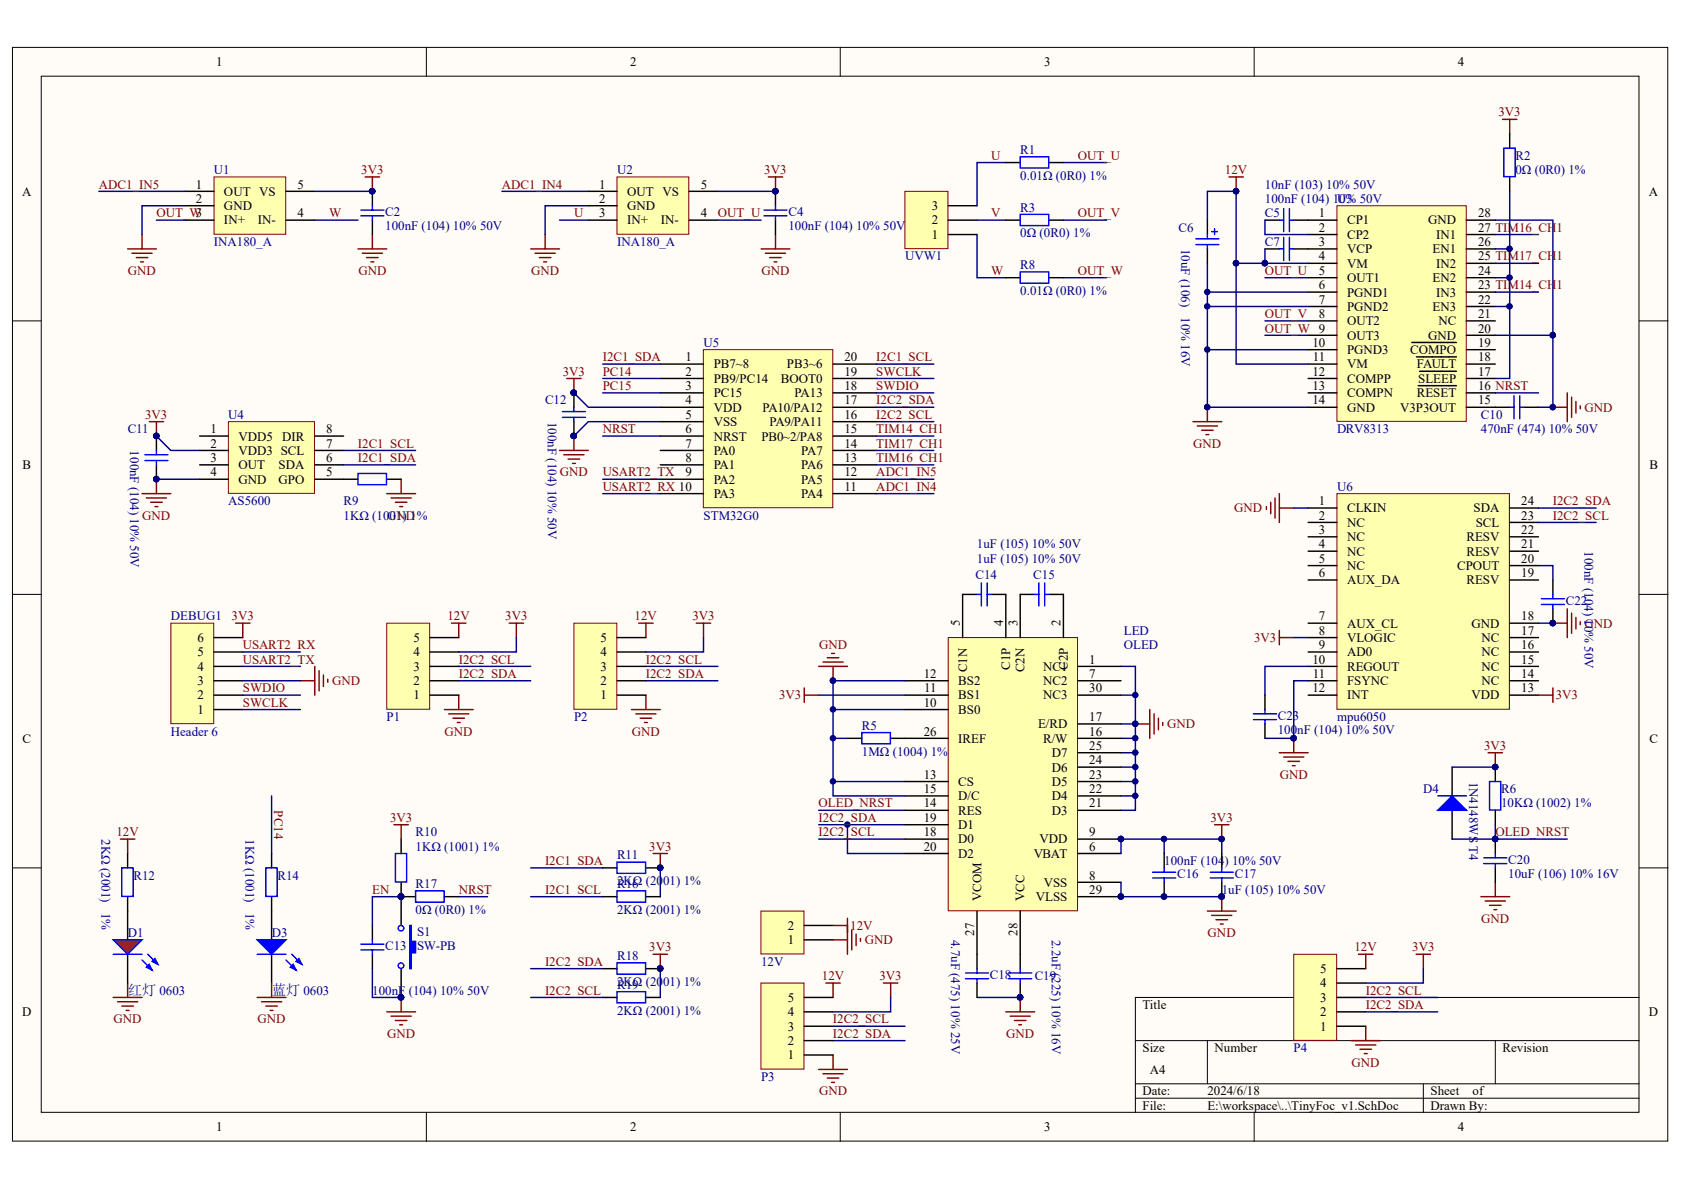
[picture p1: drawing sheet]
<svg xmlns="http://www.w3.org/2000/svg" width="297mm" height="210mm" viewBox="0 0 297 210" stroke-linecap="round" stroke-linejoin="round" font-family="sans-serif">
<defs><g id="words">
<g font-size="2.5" fill="#000080">
<text x="22.5" y="175.4">红灯 0603</text>
<text x="47.9" y="175.4">蓝灯 0603</text>
</g>
<g font-size="2.3">
<text x="38.1" y="11.7">1</text>
<text x="111.1" y="11.7">2</text>
<text x="184.2" y="11.7">3</text>
<text x="257.1" y="11.7">4</text>
<text x="3.9" y="34.5">A</text>
<text x="34.6" y="33.3">1</text>
<text x="34.6" y="35.8">2</text>
<text x="39.5" y="34.5">OUT VS</text>
<text x="52.5" y="33.3">5</text>
<text x="105.7" y="33.3">1</text>
<text x="105.7" y="35.8">2</text>
<text x="110.6" y="34.5">OUT VS</text>
<text x="123.6" y="33.3">5</text>
<text x="290.9" y="34.5">A</text>
<text x="39.5" y="37.1">GND</text>
<text x="39.5" y="39.6">IN+</text>
<text x="45.5" y="39.6">IN-</text>
<text x="52.5" y="38.3">4</text>
<text x="105.7" y="38.3">3</text>
<text x="110.6" y="37.1">GND</text>
<text x="110.6" y="39.6">IN+</text>
<text x="116.6" y="39.6">IN-</text>
<text x="123.6" y="38.3">4</text>
<text x="164.3" y="39.6">2</text>
<text x="164.3" y="37.1">3</text>
<text x="232.6" y="38.3">1</text>
<text x="232.6" y="40.9">2</text>
<text x="237.6" y="39.6">CP1</text>
<text x="251.9" y="39.6">GND</text>
<text x="260.7" y="40.9">27 TIM16_CH1</text>
<text x="260.7" y="38.3">28</text>
<text x="164.3" y="42.1">1</text>
<text x="232.6" y="43.4">3</text>
<text x="232.6" y="45.9">4</text>
<text x="237.6" y="42.1">CP2</text>
<text x="237.6" y="44.7">VCP</text>
<text x="237.6" y="47.2">VM</text>
<text x="252.7" y="44.7">EN1</text>
<text x="253.3" y="47.2">IN2</text>
<text x="253.3" y="42.1">IN1</text>
<text x="260.7" y="45.9">25 TIM17_CH1</text>
<text x="260.7" y="43.4">26</text>
<text x="232.6" y="48.5">5</text>
<text x="232.6" y="51">6</text>
<text x="232.6" y="53.6">7</text>
<text x="237.6" y="49.7">OUT1</text>
<text x="237.6" y="52.3">PGND1</text>
<text x="252.7" y="49.7">EN2</text>
<text x="253.3" y="52.3">IN3</text>
<text x="260.7" y="53.6">22</text>
<text x="260.7" y="51">23 TIM14_CH1</text>
<text x="260.7" y="48.5">24</text>
<text x="232.6" y="56.1">8</text>
<text x="237.6" y="54.8">PGND2</text>
<text x="237.6" y="57.4">OUT2</text>
<text x="237.6" y="59.9">OUT3</text>
<text x="251.9" y="59.9">GND</text>
<text x="252.7" y="54.8">EN3</text>
<text x="253.7" y="57.4">NC</text>
<text x="260.7" y="58.7">20</text>
<text x="260.7" y="56.1">21</text>
<text x="120.9" y="63.7">1</text>
<text x="125.9" y="65">PB7~8</text>
<text x="138.8" y="65">PB3~6</text>
<text x="149" y="63.7">20</text>
<text x="231.5" y="61.2">10</text>
<text x="231.6" y="63.7">11</text>
<text x="237.6" y="62.5">PGND3</text>
<text x="237.6" y="65">VM</text>
<text x="248.7" y="62.5">COMPO</text>
<text x="249.9" y="65">FAULT</text>
<text x="260.7" y="63.7">18</text>
<text x="260.7" y="61.2">19</text>
<text x="120.9" y="66.3">2</text>
<text x="120.9" y="68.8">3</text>
<text x="120.9" y="71.3">4</text>
<text x="125.9" y="67.5">PB9/PC14</text>
<text x="125.9" y="70.1">PC15</text>
<text x="137.8" y="67.5">BOOT0</text>
<text x="140.2" y="70.1">PA13</text>
<text x="149" y="71.3">17</text>
<text x="149" y="68.8">18</text>
<text x="149" y="66.3">19</text>
<text x="231.5" y="66.3">12</text>
<text x="231.5" y="68.8">13</text>
<text x="231.5" y="71.3">14</text>
<text x="237.6" y="67.5">COMPP</text>
<text x="237.6" y="70.1">COMPN</text>
<text x="249.9" y="70.1">RESET</text>
<text x="250.2" y="67.5">SLEEP</text>
<text x="260.7" y="71.3">15</text>
<text x="260.7" y="68.8">16 NRST</text>
<text x="260.7" y="66.3">17</text>
<text x="37.1" y="76.4">1</text>
<text x="42" y="77.7">VDD5</text>
<text x="49.8" y="77.7">DIR</text>
<text x="57.6" y="76.4">8</text>
<text x="120.9" y="73.9">5</text>
<text x="120.9" y="76.4">6</text>
<text x="125.9" y="72.6">VDD</text>
<text x="125.9" y="75.1">VSS</text>
<text x="125.9" y="77.7">NRST</text>
<text x="134.3" y="77.7">PB0~2/PA8</text>
<text x="134.5" y="72.6">PA10/PA12</text>
<text x="135.7" y="75.1">PA9/PA11</text>
<text x="149" y="76.4">15</text>
<text x="149" y="73.9">16</text>
<text x="237.6" y="72.6">GND</text>
<text x="246.9" y="72.6">V3P3OUT</text>
<text x="4" y="82.8">B</text>
<text x="37.1" y="79">2</text>
<text x="37.1" y="81.5">3</text>
<text x="42" y="80.2">VDD3 SCL</text>
<text x="42" y="82.8">OUT</text>
<text x="49.1" y="82.8">SDA</text>
<text x="57.6" y="81.5">6</text>
<text x="57.6" y="79">7</text>
<text x="120.9" y="79">7</text>
<text x="120.9" y="81.5">8</text>
<text x="125.9" y="80.2">PA0</text>
<text x="125.9" y="82.8">PA1</text>
<text x="141.3" y="82.8">PA6</text>
<text x="141.3" y="80.2">PA7</text>
<text x="149" y="81.5">13</text>
<text x="149" y="79">14</text>
<text x="290.9" y="82.8">B</text>
<text x="37.1" y="84">4</text>
<text x="42" y="85.3">GND</text>
<text x="49.1" y="85.3">GPO</text>
<text x="57.6" y="84">5</text>
<text x="120.9" y="84">9</text>
<text x="125.9" y="85.3">PA2</text>
<text x="125.9" y="87.8">PA3</text>
<text x="141.3" y="87.8">PA4</text>
<text x="141.3" y="85.3">PA5</text>
<text x="149" y="86.6">11</text>
<text x="149" y="84">12</text>
<text x="232.6" y="89.1">1</text>
<text x="268.3" y="89.1">24</text>
<text x="232.6" y="91.6">2</text>
<text x="232.6" y="94.2">3</text>
<text x="237.6" y="90.4">CLKIN</text>
<text x="237.6" y="92.9">NC</text>
<text x="237.6" y="95.5">NC</text>
<text x="258.7" y="95.5">RESV</text>
<text x="259.9" y="90.4">SDA</text>
<text x="260.3" y="92.9">SCL</text>
<text x="268.3" y="94.2">22</text>
<text x="268.3" y="91.6">23</text>
<text x="232.6" y="96.7">4</text>
<text x="232.6" y="99.3">5</text>
<text x="232.6" y="101.8">6</text>
<text x="237.6" y="98">NC</text>
<text x="237.6" y="100.5">NC</text>
<text x="257" y="100.5">CPOUT</text>
<text x="258.7" y="98">RESV</text>
<text x="268.3" y="101.8">19</text>
<text x="268.3" y="99.3">20</text>
<text x="268.3" y="96.7">21</text>
<text x="237.6" y="103.1">AUX_DA</text>
<text x="258.7" y="103.1">RESV</text>
<text x="34.8" y="113.2">6</text>
<text x="72.9" y="113.2">5</text>
<text x="105.9" y="113.2">5</text>
<text x="169.3" y="110.5" transform="rotate(-90 169.3 110.5)">5</text>
<text x="176.9" y="110.5" transform="rotate(-90 176.9 110.5)">4</text>
<text x="179.5" y="110.5" transform="rotate(-90 179.5 110.5)">3</text>
<text x="187.1" y="110.5" transform="rotate(-90 187.1 110.5)">2</text>
<text x="232.6" y="109.4">7</text>
<text x="232.6" y="112">8</text>
<text x="237.6" y="110.7">AUX_CL</text>
<text x="237.6" y="113.2">VLOGIC</text>
<text x="259.5" y="110.7">GND</text>
<text x="261.3" y="113.2">NC</text>
<text x="268.3" y="109.4">18</text>
<text x="268.3" y="112">17</text>
<text x="34.8" y="118.3">4</text>
<text x="34.8" y="115.8">5</text>
<text x="72.9" y="118.3">3</text>
<text x="72.9" y="115.8">4</text>
<text x="105.9" y="118.3">3</text>
<text x="105.9" y="115.8">4</text>
<text x="162.9" y="119.6">12</text>
<text x="170.6" y="118.6" transform="rotate(-90 170.6 118.6)">C1N</text>
<text x="178.2" y="118.2" transform="rotate(-90 178.2 118.2)">C1P</text>
<text x="180.7" y="118.6" transform="rotate(-90 180.7 118.6)">C2N</text>
<text x="184" y="118.3">NC1</text>
<text x="188.3" y="118.2" transform="rotate(-90 188.3 118.2)">C2P</text>
<text x="192.1" y="119.6">7</text>
<text x="192.1" y="117">1</text>
<text x="231.5" y="117">10</text>
<text x="231.6" y="119.6">11</text>
<text x="232.6" y="114.5">9</text>
<text x="237.6" y="115.8">AD0</text>
<text x="237.6" y="118.3">REGOUT</text>
<text x="261.3" y="118.3">NC</text>
<text x="261.3" y="115.8">NC</text>
<text x="268.3" y="119.6">14</text>
<text x="268.3" y="117">15</text>
<text x="268.3" y="114.5">16</text>
<text x="34.8" y="125.9">1</text>
<text x="34.8" y="123.4">2</text>
<text x="34.8" y="120.8">3</text>
<text x="72.9" y="123.4">1</text>
<text x="72.9" y="120.8">2</text>
<text x="105.9" y="123.4">1</text>
<text x="105.9" y="120.8">2</text>
<text x="162.9" y="124.6">10</text>
<text x="163" y="122.1">11</text>
<text x="169" y="120.8">BS2</text>
<text x="169" y="123.4">BS1</text>
<text x="169" y="125.9">BS0</text>
<text x="184" y="123.4">NC3</text>
<text x="184" y="120.8">NC2</text>
<text x="192.1" y="122.1">30</text>
<text x="231.5" y="122.1">12</text>
<text x="237.6" y="120.8">FSYNC</text>
<text x="237.6" y="123.4">INT</text>
<text x="259.5" y="123.4">VDD</text>
<text x="261.3" y="120.8">NC</text>
<text x="268.3" y="122.1">13</text>
<text x="4" y="131">C</text>
<text x="162.9" y="129.8">26</text>
<text x="169" y="131">IREF</text>
<text x="183.1" y="128.4">E/RD</text>
<text x="184" y="131">R/W</text>
<text x="192.1" y="129.8">16</text>
<text x="192.1" y="127.2">17</text>
<text x="290.9" y="131">C</text>
<text x="162.9" y="137.4">13</text>
<text x="185.5" y="136.1">D6</text>
<text x="185.5" y="133.6">D7</text>
<text x="192.1" y="137.4">23</text>
<text x="192.1" y="134.8">24</text>
<text x="192.1" y="132.3">25</text>
<text x="162.9" y="139.9">15</text>
<text x="162.9" y="142.4">14</text>
<text x="169" y="138.6">CS</text>
<text x="169" y="141.2">D/C</text>
<text x="169" y="143.7">RES</text>
<text x="185.5" y="143.7">D3</text>
<text x="185.5" y="141.2">D4</text>
<text x="185.5" y="138.6">D5</text>
<text x="192.1" y="142.4">21</text>
<text x="192.1" y="139.9">22</text>
<text x="162.9" y="145">19</text>
<text x="162.9" y="147.5">18</text>
<text x="169" y="146.2">D1</text>
<text x="169" y="148.8">D0</text>
<text x="183.4" y="148.8">VDD</text>
<text x="192.1" y="147.5">9</text>
<text x="162.9" y="150">20</text>
<text x="169" y="151.3">D2</text>
<text x="182.3" y="151.3">VBAT</text>
<text x="192.1" y="155.2">8</text>
<text x="192.1" y="150">6</text>
<text x="173.1" y="158.9" transform="rotate(-90 173.1 158.9)">VCOM</text>
<text x="180.7" y="158.9" transform="rotate(-90 180.7 158.9)">VCC</text>
<text x="182.7" y="159">VLSS</text>
<text x="184.1" y="156.4">VSS</text>
<text x="192.1" y="157.7">29</text>
<text x="138.9" y="166.6">1</text>
<text x="138.9" y="164">2</text>
<text x="171.9" y="165" transform="rotate(-90 171.9 165)">27</text>
<text x="179.5" y="165" transform="rotate(-90 179.5 165)">28</text>
<text x="232.9" y="171.6">5</text>
<text x="3.9" y="179.2">D</text>
<text x="138.9" y="179.2">4</text>
<text x="138.9" y="176.7">5</text>
<text x="201.5" y="178">Title</text>
<text x="232.9" y="179.2">2</text>
<text x="232.9" y="176.7">3</text>
<text x="232.9" y="174.2">4</text>
<text x="290.9" y="179.2">D</text>
<text x="138.9" y="184.3">2</text>
<text x="138.9" y="181.8">3</text>
<text x="201.5" y="185.6">Size</text>
<text x="214.2" y="185.6">Number</text>
<text x="232.9" y="181.8">1</text>
<text x="265" y="185.6">Revision</text>
<text x="138.9" y="186.9">1</text>
<text x="202.8" y="189.4">A4</text>
<text x="201.5" y="193.2">Date:</text>
<text x="201.5" y="195.8">File:</text>
<text x="213" y="193.2">2024/6/18</text>
<text x="213" y="195.8">E:\workspace\..\TinyFoc_v1.SchDoc</text>
<text x="252.3" y="193.2">Sheet</text>
<text x="252.3" y="195.8">Drawn By:</text>
<text x="259.7" y="193.2">of</text>
<text x="38.1" y="199.6">1</text>
<text x="111.1" y="199.6">2</text>
<text x="184.2" y="199.6">3</text>
<text x="257.1" y="199.6">4</text>
</g>
<g font-size="2.3" fill="#800000">
<text x="264.3" y="20.5">3V3</text>
<text x="174.9" y="28.2">U</text>
<text x="190.1" y="28.2">OUT_U</text>
<text x="17.5" y="33.3">ADC1_IN5</text>
<text x="63.7" y="30.7">3V3</text>
<text x="88.5" y="33.3">ADC1_IN4</text>
<text x="134.8" y="30.7">3V3</text>
<text x="216.1" y="30.7">12V</text>
<text x="27.6" y="38.3">OUT_W3</text>
<text x="58.1" y="38.3">W</text>
<text x="101.2" y="38.3">U</text>
<text x="126.6" y="38.3">OUT_U</text>
<text x="174.9" y="38.3">V</text>
<text x="190.1" y="38.3">OUT_V</text>
<text x="22.6" y="48.5">GND</text>
<text x="63.2" y="48.5">GND</text>
<text x="93.7" y="48.5">GND</text>
<text x="134.3" y="48.5">GND</text>
<text x="174.9" y="48.5">W</text>
<text x="190.1" y="48.5">OUT_W</text>
<text x="223.1" y="48.5">OUT_U</text>
<text x="223.1" y="56.1">OUT_V</text>
<text x="223.1" y="58.7">OUT_W 9</text>
<text x="106.3" y="63.7">I2C1_SDA</text>
<text x="154.6" y="63.7">I2C1_SCL</text>
<text x="99.3" y="66.3">3V3</text>
<text x="106.3" y="66.3">PC14</text>
<text x="106.3" y="68.8">PC15</text>
<text x="154.6" y="66.3">SWCLK</text>
<text x="154.6" y="68.8">SWDIO</text>
<text x="154.6" y="71.3">I2C2_SDA</text>
<text x="25.6" y="73.9">3V3</text>
<text x="106.3" y="76.4">NRST</text>
<text x="154.6" y="73.9">I2C2_SCL</text>
<text x="154.6" y="76.4">TIM14_CH1</text>
<text x="279.5" y="72.6">GND</text>
<text x="63.1" y="81.5">I2C1_SDA</text>
<text x="63.1" y="79">I2C1_SCL</text>
<text x="154.6" y="79">TIM17_CH1</text>
<text x="154.6" y="81.5">TIM16_CH1</text>
<text x="210.5" y="79">GND</text>
<text x="98.8" y="84">GND</text>
<text x="106.3" y="86.6">USART2_RX 10</text>
<text x="106.3" y="84">USART2_TX</text>
<text x="154.6" y="86.6">ADC1_IN4</text>
<text x="154.6" y="84">ADC1_IN5</text>
<text x="273.9" y="89.1">I2C2_SDA</text>
<text x="25.1" y="91.6">GND</text>
<text x="68.3" y="91.6">GND</text>
<text x="217.7" y="90.4">GND</text>
<text x="273.9" y="91.6">I2C2_SCL</text>
<text x="40.9" y="109.4">3V3</text>
<text x="78.9" y="109.4">12V</text>
<text x="89.1" y="109.4">3V3</text>
<text x="111.9" y="109.4">12V</text>
<text x="122.1" y="109.4">3V3</text>
<text x="221.2" y="113.2">3V3</text>
<text x="279.5" y="110.7">GND</text>
<text x="42.8" y="114.5">USART2_RX</text>
<text x="42.8" y="117">USART2_TX</text>
<text x="80.9" y="119.6">I2C2_SDA</text>
<text x="80.9" y="117">I2C2_SCL</text>
<text x="113.9" y="119.6">I2C2_SDA</text>
<text x="113.9" y="117">I2C2_SCL</text>
<text x="144.5" y="114.5">GND</text>
<text x="42.8" y="124.6">SWCLK</text>
<text x="42.8" y="122.1">SWDIO</text>
<text x="58.6" y="120.8">GND</text>
<text x="137.4" y="123.4">3V3</text>
<text x="274.4" y="123.4">3V3</text>
<text x="78.4" y="129.8">GND</text>
<text x="111.4" y="129.8">GND</text>
<text x="205.9" y="128.4">GND</text>
<text x="225.7" y="137.4">GND</text>
<text x="261.8" y="132.3">3V3</text>
<text x="48.4" y="142.9" transform="rotate(90 48.4 142.9)">PC14</text>
<text x="144.4" y="142.4">OLED_NRST</text>
<text x="20.5" y="147.5">12V</text>
<text x="68.8" y="145">3V3</text>
<text x="144.4" y="145">I2C2_SDA</text>
<text x="144.4" y="147.5">I2C2_SCL</text>
<text x="213.5" y="145">3V3</text>
<text x="263.8" y="147.5">OLED_NRST</text>
<text x="96.1" y="152.6">I2C1_SDA</text>
<text x="114.5" y="150">3V3</text>
<text x="65.7" y="157.7">EN</text>
<text x="80.9" y="157.7">NRST</text>
<text x="96.1" y="157.7">I2C1_SCL</text>
<text x="114.5" y="167.8">3V3</text>
<text x="150" y="164">12V</text>
<text x="152.5" y="166.6">GND</text>
<text x="213" y="165.3">GND</text>
<text x="238.9" y="167.8">12V</text>
<text x="249.1" y="167.8">3V3</text>
<text x="261.3" y="162.8">GND</text>
<text x="96.1" y="170.4">I2C2_SDA</text>
<text x="145" y="172.9">12V</text>
<text x="155.1" y="172.9">3V3</text>
<text x="96.1" y="175.4">I2C2_SCL</text>
<text x="240.9" y="178">I2C2_SDA</text>
<text x="240.9" y="175.4">I2C2_SCL</text>
<text x="20" y="180.5">GND</text>
<text x="45.4" y="180.5">GND</text>
<text x="68.3" y="183.1">GND</text>
<text x="146.9" y="183.1">I2C2_SDA</text>
<text x="146.9" y="180.5">I2C2_SCL</text>
<text x="177.5" y="183.1">GND</text>
<text x="238.4" y="188.1">GND</text>
<text x="144.5" y="193.2">GND</text>
</g>
<g font-size="2.3" fill="#000080">
<text x="180" y="27.2">R1</text>
<text x="267.3" y="28.2">R2</text>
<text x="37.7" y="30.7">U1</text>
<text x="108.9" y="30.7">U2</text>
<text x="180" y="31.7">0.01Ω (0R0) ¡À1%</text>
<text x="223.1" y="35.8">100nF (104) 10% 50V</text>
<text x="223.1" y="33.3">10nF (103) 10% 50V</text>
<text x="235.8" y="35.8">U3</text>
<text x="267.3" y="30.7">0Ω (0R0) ¡À1%</text>
<text x="67.9" y="38.1">C2</text>
<text x="67.9" y="40.6">100nF (104) 10% 50V</text>
<text x="139.1" y="38.1">C4</text>
<text x="139.1" y="40.6">100nF (104) 10% 50V</text>
<text x="180" y="37.3">R3</text>
<text x="180" y="41.9">0Ω (0R0) ¡À1%</text>
<text x="207.9" y="40.9">C6</text>
<text x="223.1" y="38.3">C5</text>
<text x="37.7" y="43.4">INA180_A</text>
<text x="108.9" y="43.4">INA180_A</text>
<text x="159.6" y="45.9">UVW1</text>
<text x="180" y="47.5">R8</text>
<text x="208.4" y="43.9" transform="rotate(90 208.4 43.9)">10uF (106)</text>
<text x="223.1" y="43.4">C7</text>
<text x="180" y="52.1">0.01Ω (0R0) ¡À1%</text>
<text x="208.4" y="56" transform="rotate(90 208.4 56)">10% 16V</text>
<text x="124.1" y="61.2">U5</text>
<text x="96.1" y="71.3">C12</text>
<text x="22.5" y="76.4">C11</text>
<text x="40.3" y="73.9">U4</text>
<text x="96.6" y="74.4" transform="rotate(90 96.6 74.4)">100nF (104) 10% 50V</text>
<text x="235.8" y="76.4">DRV8313</text>
<text x="261.2" y="73.9">C10</text>
<text x="261.2" y="76.4">470nF (474) 10% 50V</text>
<text x="23" y="79.4" transform="rotate(90 23 79.4)">100nF (104) 10% 50V</text>
<text x="40.3" y="89.1">AS5600</text>
<text x="60.6" y="89.1">R9</text>
<text x="235.8" y="86.6">U6</text>
<text x="60.6" y="91.6">1KΩ (1001) ¡À1%</text>
<text x="124.1" y="91.6">STM32G0</text>
<text x="172.3" y="99.3">1uF (105) 10% 50V</text>
<text x="172.3" y="96.7">1uF (105) 10% 50V</text>
<text x="279.5" y="97.2" transform="rotate(90 279.5 97.2)">100nF (104) 10% 50V</text>
<text x="172.1" y="102">C14</text>
<text x="182.3" y="102">C15</text>
<text x="276.2" y="106.6">C22</text>
<text x="30.1" y="109.4">DEBUG1</text>
<text x="198.2" y="112">LED</text>
<text x="198.2" y="114.5">OLED</text>
<text x="30.1" y="129.8">Header 6</text>
<text x="68.2" y="127.2">P1</text>
<text x="101.2" y="127.2">P2</text>
<text x="152" y="128.7">R5</text>
<text x="225.4" y="126.9">C23</text>
<text x="225.4" y="129.5">100nF (104) 10% 50V</text>
<text x="235.8" y="127.2">mpu6050</text>
<text x="152" y="133.3">1MΩ (1004) ¡À1%</text>
<text x="259.2" y="137.9" transform="rotate(90 259.2 137.9)">1N4148WS</text>
<text x="251" y="139.9">D4</text>
<text x="264.8" y="139.9">R6</text>
<text x="264.8" y="142.4">10KΩ (1002) ¡À1%</text>
<text x="17.9" y="148" transform="rotate(90 17.9 148)">2KΩ (2001)</text>
<text x="43.3" y="148" transform="rotate(90 43.3 148)">1KΩ (1001)</text>
<text x="73.3" y="147.5">R10</text>
<text x="259.2" y="149.2" transform="rotate(90 259.2 149.2)">T4</text>
<text x="23.5" y="155.2">R12</text>
<text x="48.9" y="155.2">R14</text>
<text x="73.3" y="150">1KΩ (1001) ¡À1%</text>
<text x="108.9" y="151.6">R11</text>
<text x="205.4" y="152.6">100nF (104) 10% 50V</text>
<text x="207.6" y="154.9">C16</text>
<text x="217.8" y="154.9">C17</text>
<text x="266" y="152.3">C20</text>
<text x="266" y="154.9">10uF (106) 10% 16V</text>
<text x="17.9" y="161" transform="rotate(90 17.9 161)">1%</text>
<text x="43.3" y="161" transform="rotate(90 43.3 161)">1%</text>
<text x="73.3" y="156.7">R17</text>
<text x="73.3" y="161.2">0Ω (0R0) ¡À1%</text>
<text x="108.9" y="156.2">2KΩ (2001) ¡À1%</text>
<text x="108.9" y="156.7">R16</text>
<text x="108.9" y="161.2">2KΩ (2001) ¡À1%</text>
<text x="215.5" y="157.7">1uF (105) 10% 50V</text>
<text x="22.5" y="165.3">D1</text>
<text x="47.9" y="165.3">D3</text>
<text x="67.9" y="167.6">C13</text>
<text x="73.6" y="165">S1</text>
<text x="73.6" y="167.6">SW-PB</text>
<text x="167.8" y="165.8" transform="rotate(90 167.8 165.8)">4.7uF (475) 10% 25V</text>
<text x="185.5" y="165.8" transform="rotate(90 185.5 165.8)">2.2uF (225) 10% 16V</text>
<text x="108.9" y="169.3">R18</text>
<text x="108.9" y="173.9">2KΩ (2001) ¡À1%</text>
<text x="134.2" y="170.4">12V</text>
<text x="174.6" y="172.6">C18</text>
<text x="182.5" y="172.9">C19</text>
<text x="65.7" y="175.4">100nF (104) 10% 50V</text>
<text x="108.9" y="174.4">R19</text>
<text x="108.9" y="179">2KΩ (2001) ¡À1%</text>
<text x="228.2" y="185.6">P4</text>
<text x="134.2" y="190.7">P3</text>
</g>
</g></defs>
<g fill="#fffcf8" stroke="#000" stroke-width=".18">
<path d="M2.2 8.4h292v192.9h-292z"/>
<path d="M7.3 13.4h281.8v182.8h-281.8z"/>
</g>
<g fill="none" stroke="#000" stroke-width=".18">
<path d="M75.2 8.4v5M148.2 8.4v5M221.2 8.4v5M2.2 56.6h5.1M289.1 56.6h5.1M2.2 104.8h5.1M289.1 104.8h5.1M2.2 153.1h5.1M289.1 153.1h5.1M289.1 175.9h-88.8v20.4M75.2 196.3v5M148.2 196.3v5"/>
<path d="M200.3 183.6h88.8M200.3 191.2h88.8M200.3 193.7h88.8M213 183.6v7.6M221.2 196.3v5M251.1 191.2v5.1M263.8 183.6v7.6"/>
</g>
<path d="M37.7 31.2h12.7v10.1h-12.7z" fill="#ffffb0" stroke="#800000" stroke-width=".18"/>
<path d="M32.7 33.8h5M32.7 36.3h5M32.7 38.8h5M50.4 33.8h5.1M50.4 38.8h5.1" fill="none" stroke="#000" stroke-width=".25"/>
<path d="M124.1 61.7h22.8v27.9h-22.8z" fill="#ffffb0" stroke="#800000" stroke-width=".18"/>
<g fill="none" stroke="#000" stroke-width=".25">
<path d="M116.5 64.2h7.6M116.5 66.8h7.6M116.5 69.3h7.6M116.5 71.8h7.6M116.5 74.4h7.6M116.5 76.9h7.6M116.5 79.5h7.6M146.9 64.2h7.7M146.9 66.8h7.7M146.9 69.3h7.7M146.9 71.8h7.7M146.9 74.4h7.7"/>
<path d="M146.9 76.9h7.7M146.9 79.5h7.7M116.5 82h7.6M116.5 84.5h7.6M116.5 87.1h7.6M146.9 82h7.7M146.9 84.5h7.7M146.9 87.1h7.7"/>
</g>
<path d="M235.8 36.3h22.8v38h-22.8z" fill="#ffffb0" stroke="#800000" stroke-width=".18"/>
<g fill="none" stroke="#000" stroke-width=".25">
<path d="M230.7 38.8h5.1M258.7 38.8h5.1M230.7 41.4h5.1M230.7 43.9h5.1M230.7 46.4h5.1M230.7 49h5.1M230.7 51.5h5.1M230.7 54.1h5.1M230.7 56.6h5.1M230.7 59.1h5.1M258.7 41.4h5.1M258.7 43.9h5.1"/>
<path d="M258.7 46.4h5.1M258.7 49h5.1M258.7 51.5h5.1M258.7 54.1h5.1M258.7 56.6h5.1M258.7 59.1h5.1M230.7 61.7h5.1M230.7 64.2h5.1M230.7 66.8h5.1M230.7 69.3h5.1M230.7 71.8h5.1M249 60.4h7.9"/>
<path d="M249.8 62.9h7.1M250.2 68h6.7M250.4 65.5h6.5M258.7 61.7h5.1M258.7 64.2h5.1M258.7 66.8h5.1M258.7 69.3h5.1M258.7 71.8h5.1"/>
</g>
<path d="M40.3 74.4h15.2v12.6h-15.2z" fill="#ffffb0" stroke="#800000" stroke-width=".18"/>
<path d="M35.2 76.9h5.1M35.2 79.5h5.1M55.5 76.9h5.1M55.5 79.5h5.1M35.2 82h5.1M35.2 84.5h5.1M55.5 82h5.1M55.5 84.5h5.1" fill="none" stroke="#000" stroke-width=".25"/>
<path d="M30.1 109.9h7.6v17.7h-7.6z" fill="#ffffb0" stroke="#800000" stroke-width=".18"/>
<path d="M37.7 117.5h5.1M37.7 115h5.1M37.7 112.5h5.1M37.7 125.2h5.1M37.7 122.6h5.1M37.7 120.1h5.1" fill="none" stroke="#000" stroke-width=".25"/>
<path d="M159.6 33.8h7.6v10.1h-7.6z" fill="#ffffb0" stroke="#800000" stroke-width=".18"/>
<path d="M167.3 38.8h5M167.3 36.3h5M167.3 41.4h5M22.5 160.7v5.1M22.5 168.3v5.1" fill="none" stroke="#000" stroke-width=".25"/>
<g fill="none" stroke="#000080" stroke-width=".25">
<path d="M106.3 64.2h10.2M106.3 66.8h10.2M106.3 69.3h10.2M106.3 76.9h10.2M154.6 64.2h10.1M154.6 66.8h10.1M154.6 69.3h10.1M154.6 71.8h10.1M154.6 74.4h10.1M154.6 76.9h10.1M154.6 79.5h10.1M106.3 87.1h10.2"/>
<path d="M106.3 84.5h10.2M154.6 82h10.1M154.6 87.1h10.1M154.6 84.5h10.1"/>
</g>
<path d="M21.2 148h2.6M22.5 148v2.5M20 175.9h5.1M20.7 176.7h3.6M21.5 177.5h2M22.3 178.2h.5M22.5 173.4v2.5" fill="none" stroke="#800000" stroke-width=".25"/>
<path d="M20 165.8h5.1l-2.6 2.5z" fill="#f00" stroke="#00f" stroke-width=".25"/>
<g fill="none" stroke="#00f" stroke-width=".25">
<path d="M63.7 37.1h4M63.7 38.1h4M65.7 36.3v.8M65.7 38.1v.7M63.1 83.5h5.1v2h-5.1zM21.5 153.1h2v5h-2zM46.9 153.1h2v5h-2zM69.7 150.5h2v5.1h-2zM73.3 157.1h5v2h-5zM108.8 152.1h5.1v2h-5.1zM108.8 157.1h5.1v2h-5.1zM20 168.3h5.1"/>
<path d="M25.1 169.3l1.7 1.8M26.1 168.3l1.7 1.8M45.4 168.3h5M50.4 169.3l1.8 1.8M51.5 168.3l1.7 1.8M63.7 166.5h4M63.7 167.6h4M65.7 165.8v.7M65.7 167.6v.7M108.8 169.8h5.1v2h-5.1zM108.8 174.9h5.1v2h-5.1z"/>
<circle cx="70.7" cy="163.7" r=".49"/>
<circle cx="70.7" cy="170.3" r=".49"/>
</g>
<g fill="#00f" stroke="#00f" stroke-width=".25">
<path d="M25.8 170.6l.5-.5 .5 1z"/>
<path d="M26.8 169.6l.5-.5 .5 1z"/>
<path d="M45.4 165.8h5l-2.5 2.5z"/>
<path d="M51.2 170.6l.5-.5 .5 1z"/>
<path d="M52.2 169.6l.5-.5 .5 1z"/>
<path d="M72.3 163.2h.2v2.8h.8v2.1h-.8v2.8h-.2z" fill-rule="evenodd"/>
</g>
<g fill="none" stroke="#000" stroke-width=".25">
<path d="M65.7 33.8v2.5M65.7 38.8v2.6M60.6 84.5h2.5M68.2 84.5h2.6M22.5 150.5v2.6M22.5 158.2v2.5M47.9 150.5v2.6M47.9 158.2v7.6M70.8 148v2.5M70.8 155.6v7.6M70.8 158.2h2.5M78.4 158.2h2.5"/>
<path d="M106.3 158.2h2.6M106.3 153.1h2.6M113.9 158.2h2.6M113.9 153.1h2.6M47.9 168.3v5.1M65.7 163.2v2.6M65.7 168.3v2.6M70.8 170.9v5M106.3 170.9h2.6M106.3 175.9h2.6M113.9 170.9h2.6M113.9 175.9h2.6"/>
</g>
<g fill="none" stroke="#800000" stroke-width=".25">
<path d="M64.4 31.2h2.6M65.7 31.2v2.6M22.5 43.9h5.1M23.3 44.7h3.5M24 45.4h2.1M24.8 46.2h.5M25.1 41.4v2.5M63.1 43.9h5.1M63.9 44.7h3.6M64.7 45.4h2M65.4 46.2h.5M65.7 41.4v2.5"/>
<path d="M26.3 74.4h2.6M27.6 74.4v2.5M25.1 87.1h5M25.8 87.8h3.6M26.6 88.6h2M27.3 89.4h.5M27.6 84.5v2.6M68.2 87.1h5.1M69 87.8h3.5M69.7 88.6h2.1M70.5 89.4h.5M70.8 84.5v2.6"/>
<path d="M41.6 109.9h2.5M42.8 109.9v2.6M55.5 117.5v5.1M56.3 118.3v3.6M57 119.1v2M57.8 119.8v.5M53 120.1h2.5M69.5 145.5h2.5M70.8 145.5v2.5M115.2 150.5h2.5M116.5 150.5v2.6M45.4 175.9h5"/>
<path d="M46.1 176.7h3.6M46.9 177.5h2M47.7 178.2h.5M47.9 173.4v2.5M68.2 178.5h5.1M69 179.2h3.5M70.8 175.9v2.6M115.2 168.3h2.5M116.5 168.3v2.6M69.7 180h2.1M70.5 180.8h.5"/>
</g>
<g fill="none" stroke="#000080" stroke-width=".25">
<path d="M55.5 33.8h10.2M172.3 38.8h5.1M177.4 28.7h-5.1v7.6M187.6 28.7h7.6M187.6 38.8h7.6M172.3 41.4v7.6h5.1M187.6 49h7.6M223.1 49h7.6M223.1 56.6h7.6M223.1 59.1h7.6M60.6 79.5h12.7M60.6 82h12.7"/>
<path d="M42.8 117.5h10.2M42.8 115h10.2M42.8 122.6h10.2M42.8 125.2h10.2M42.8 120.1h10.2M47.9 140.4v10.1M70.8 158.2h-5.1v5M80.9 158.2h5.1M93.6 158.2h12.7M93.6 153.1h12.7M116.5 153.1v5.1M65.7 170.9v5h5.1"/>
<path d="M93.6 175.9h12.7M93.6 170.9h12.7M116.5 170.9v5"/>
</g>
<g fill="#000080" stroke="#000080" stroke-width=".18">
<circle cx="70.7" cy="175.9" r=".49"/>
<circle cx="70.7" cy="158.1" r=".49"/>
<circle cx="116.4" cy="153.1" r=".48"/>
<circle cx="116.4" cy="170.8" r=".48"/>
<circle cx="27.6" cy="84.5" r=".48"/>
<circle cx="27.6" cy="76.9" r=".48"/>
<circle cx="65.7" cy="33.7" r=".49"/>
</g>
<path d="M108.8 31.2h12.7v10.1h-12.7z" fill="#ffffb0" stroke="#800000" stroke-width=".18"/>
<g fill="none" stroke="#000" stroke-width=".25">
<path d="M103.8 33.8h5.1M103.8 36.3h5.1M103.8 38.8h5.1M121.5 33.8h5.1M121.5 38.8h5.1M136.8 33.8v2.5M136.8 38.8v2.6M177.4 38.8h2.6M177.4 28.7h2.6M185 38.8h2.6M185 28.7h2.6M213 38.8v2.6"/>
<path d="M223.1 38.8h2.6M228.2 38.8h2.5M266.3 23.6v2.5M266.3 31.2v2.6M177.4 49h2.6M185 49h2.6M213 43.9v2.5M223.1 43.9h2.6M228.2 43.9h2.5M27.6 76.9v2.6M101.2 69.3v2.5M101.2 74.4v2.5"/>
<path d="M263.8 71.8h2.5M268.8 71.8h2.6M27.6 82v2.5"/>
</g>
<g fill="none" stroke="#800000" stroke-width=".25">
<path d="M135.5 31.2h2.6M136.8 31.2v2.6M216.8 31.2h2.5M218 31.2v2.6M265 21.1h2.6M266.3 21.1v2.5M93.6 43.9h5.1M94.4 44.7h3.5M95.1 45.4h2.1M95.9 46.2h.5M96.2 41.4v2.5M134.2 43.9h5.1"/>
<path d="M135 44.7h3.6M135.8 45.4h2M136.5 46.2h.5M136.8 41.4v2.5M98.7 79.5h5.1M100 66.8h2.5M101.2 66.8v2.5M101.2 76.9v2.6M210.4 74.4h5.1M211.2 75.1h3.5M212 75.9h2M212.7 76.7h.5"/>
<path d="M213 71.8v2.6M273.9 71.8h2.6M276.5 69.3v5.1M277.2 70.1v3.5M278 70.8v2.1M278.7 71.6v.5M99.5 80.2h3.5M100.2 81h2M101 81.7h.5M79.6 109.9h2.6M80.9 109.9v2.6M89.8 109.9h2.5"/>
<path d="M91.1 109.9v2.6M112.7 109.9h2.5M113.9 109.9v2.6M122.8 109.9h2.6M124.1 109.9v2.6M78.4 125.2h5.1M79.1 125.9h3.6M79.9 126.7h2M80.7 127.4h.5M80.9 122.6v2.6M111.4 125.2h5.1M112.2 125.9h3.5"/>
<path d="M112.9 126.7h2M113.7 127.4h.5M113.9 122.6v2.6"/>
</g>
<g fill="#000080" stroke="#000080" stroke-width=".18">
<circle cx="136.8" cy="33.7" r=".48"/>
<circle cx="218" cy="33.7" r=".48"/>
<circle cx="223.1" cy="46.4" r=".48"/>
<circle cx="212.9" cy="71.8" r=".48"/>
<circle cx="212.9" cy="51.5" r=".48"/>
<circle cx="212.9" cy="54" r=".48"/>
<circle cx="212.9" cy="61.7" r=".48"/>
<circle cx="218" cy="46.4" r=".48"/>
<circle cx="273.9" cy="71.8" r=".48"/>
<circle cx="273.9" cy="59.1" r=".48"/>
<circle cx="266.3" cy="54" r=".49"/>
<circle cx="266.3" cy="49" r=".49"/>
<circle cx="266.3" cy="43.9" r=".49"/>
<circle cx="101.2" cy="69.3" r=".49"/>
<circle cx="101.2" cy="76.9" r=".49"/>
<circle cx="27.6" cy="84.5" r=".48"/>
<circle cx="27.6" cy="76.9" r=".48"/>
</g>
<g fill="none" stroke="#00f" stroke-width=".25">
<path d="M134.8 37.1h4M134.8 38.1h4M136.8 36.3v.8M136.8 38.1v.7M180 37.8h5v2h-5zM180 27.7h5v1.9h-5zM225.7 38.8h.7M226.4 36.8v4.1M227.4 36.8v4.1M227.4 38.8h.8M265.3 26.1h2v5.1h-2zM180 48h5v1.9h-5z"/>
<path d="M210.9 42.1h4.1M210.9 43.1h4.1M213 41.4v.7M213 43.1v.8M213.7 40.9h1M214.2 40.4v1M225.7 43.9h.7M226.4 41.9v4M227.4 41.9v4M227.4 43.9h.8M27.6 79.5v.7M99.2 72.6h4.1"/>
<path d="M99.2 73.6h4.1M101.2 71.8v.8M101.2 73.6v.8M266.3 71.8h.8M267.1 69.8v4.1M268.1 69.8v4.1M268.1 71.8h.7M25.6 80.2h4M25.6 81.2h4M27.6 81.2v.8"/>
</g>
<g fill="none" stroke="#000080" stroke-width=".25">
<path d="M17.4 33.8h15.3M27.6 38.8h5.1M32.7 36.3h-7.6v5.1M55.5 38.8h7.6M88.5 33.8h15.3M98.7 38.8h5.1M103.8 36.3h-7.6v5.1M126.6 33.8h10.2M126.6 38.8h7.6M213 38.8v-5h5v12.6M223.1 38.8v2.6h7.6M263.8 38.8h10.1v20.3"/>
<path d="M266.3 33.8v33h-2.5M213 46.4v25.4h17.7M213 51.5h17.7M213 54.1h17.7M218 46.4v17.8h12.7M218 46.4h12.7M223.1 43.9v2.5M263.8 46.4h7.6M263.8 51.5h7.6M263.8 54.1h2.5M263.8 41.4h7.6M263.8 49h2.5"/>
<path d="M263.8 43.9h2.5M263.8 59.1h10.1M273.9 59.1v12.7h-2.5M27.6 76.9l2.5 2.6h5.1M101.2 69.3l2.6 2.5h12.7M116.5 74.4h-12.7l-2.6 2.5M213 61.7h17.7M263.8 69.3h7.6M27.6 84.5h7.6M80.9 117.5h12.7M91.1 112.5v2.5h-10.2M113.9 117.5h12.7"/>
<path d="M124.1 112.5v2.5h-10.2M80.9 120.1h12.7M113.9 120.1h12.7"/>
</g>
<path d="M68.2 109.9h7.6v15.2h-7.6z" fill="#ffffb0" stroke="#800000" stroke-width=".18"/>
<path d="M75.8 117.5h5.1M75.8 115h5.1M75.8 112.5h5.1M75.8 122.6h5.1M75.8 120.1h5.1" fill="none" stroke="#000" stroke-width=".25"/>
<path d="M101.2 109.9h7.6v15.2h-7.6z" fill="#ffffb0" stroke="#800000" stroke-width=".18"/>
<g fill="none" stroke="#000" stroke-width=".25">
<path d="M108.9 117.5h5M108.9 115h5M108.9 112.5h5M169.8 104.8h2.5M174.9 104.8h2.5M180 104.8h2.5M185 104.8h2.6M108.9 122.6h5M108.9 120.1h5M149.5 130.2h2.5M157.1 130.2h2.5M205.3 150.5v2.6"/>
<path d="M205.3 155.6v2.6M215.5 150.5v2.6M215.5 155.6v2.6M172.3 168.3v2.6M172.3 173.4v2.5M180 168.3v2.6M180 173.4v2.5"/>
</g>
<g fill="none" stroke="#000080" stroke-width=".25">
<path d="M197.7 117.5h2.6v25.4h-2.6M144.4 122.6h15.2M146.9 130.2h2.6M146.9 137.9h12.7M146.9 125.2h12.7M197.7 130.2h2.6M197.7 137.9h2.6M197.7 122.6h2.6M197.7 135.3h2.6M197.7 132.8h2.6M197.7 127.7h2.6M144.4 142.9h15.2"/>
<path d="M144.4 145.5h15.2M144.4 148h15.2M149.5 145.5v5h10.1M197.7 140.4h2.6M205.3 148v2.5M172.3 175.9h7.7"/>
</g>
<g fill="#000080" stroke="#000080" stroke-width=".18">
<circle cx="179.9" cy="175.9" r=".48"/>
<circle cx="205.3" cy="148" r=".49"/>
<circle cx="215.5" cy="158.1" r=".49"/>
<circle cx="200.2" cy="127.7" r=".48"/>
<circle cx="146.9" cy="120.1" r=".48"/>
<circle cx="205.3" cy="158.1" r=".49"/>
<circle cx="146.9" cy="130.2" r=".48"/>
<circle cx="146.9" cy="137.8" r=".48"/>
<circle cx="146.9" cy="125.1" r=".48"/>
<circle cx="200.2" cy="140.4" r=".48"/>
<circle cx="200.2" cy="137.8" r=".48"/>
<circle cx="200.2" cy="135.3" r=".48"/>
<circle cx="200.2" cy="132.7" r=".48"/>
<circle cx="200.2" cy="130.2" r=".48"/>
<circle cx="200.2" cy="122.6" r=".48"/>
<circle cx="149.5" cy="145.4" r=".48"/>
</g>
<g fill="none" stroke="#800000" stroke-width=".25">
<path d="M144.4 117.5h5.1M145.2 116.8h3.5M145.9 116h2.1M146.7 115.3h.5M146.9 117.5v2.6M200.3 127.7h2.5M202.8 125.2v5M203.6 125.9v3.6M204.3 126.7v2M205.1 127.4v.6M215.5 158.2v2.5M177.4 178.5h5.1"/>
<path d="M178.2 179.2h3.5M180 175.9v2.6M213 160.7h5M213.7 161.5h3.6M214.5 162.2h2M215.3 163h.5M178.9 180h2.1M179.7 180.8h.5"/>
</g>
<g fill="none" stroke="#00f" stroke-width=".25">
<path d="M172.3 104.8h.8M173.1 102.8v4.1M174.1 102.8v4.1M174.1 104.8h.8M182.5 104.8h.8M183.3 102.8v4.1M184.3 104.8h.7M184.3 102.8v4.1M152 129.2h5v2h-5zM203.3 153.8h4.1M203.3 154.9h4.1M205.3 153.1v.7"/>
<path d="M205.3 154.9v.7M213.5 153.8h4M213.5 154.9h4M215.5 153.1v.7M215.5 154.9v.7M170.3 171.6h4.1M170.3 172.6h4.1M172.3 170.9v.7M172.3 172.6v.8M177.9 171.6h4.1M177.9 172.6h4.1M180 170.9v.7"/>
<path d="M180 172.6v.8"/>
</g>
<path d="M167.3 112.5h22.8v48.2h-22.8z" fill="#ffffb0" stroke="#800000" stroke-width=".18"/>
<g fill="none" stroke="#000" stroke-width=".25">
<path d="M169.8 104.8v7.7M177.4 104.8v7.7M180 104.8v7.7M187.6 104.8v7.7M190.1 117.5h7.6M159.6 120.1h7.7M159.6 122.6h7.7M159.6 125.2h7.7M159.6 130.2h7.7M159.6 137.9h7.7M190.1 120.1h7.6M190.1 122.6h7.6"/>
<path d="M190.1 130.2h7.6M190.1 137.9h7.6M190.1 135.3h7.6M190.1 132.8h7.6M190.1 127.7h7.6M256.1 135.3v5.1M263.8 135.3v2.6M159.6 140.4h7.7M159.6 142.9h7.7M159.6 145.5h7.7M159.6 148h7.7M159.6 150.5h7.7"/>
<path d="M190.1 140.4h7.6M190.1 142.9h7.6M190.1 148h7.6M190.1 150.5h7.6M190.1 158.2h7.6M190.1 155.6h7.6M256.1 142.9v5.1M263.8 142.9v2.6M263.8 148v2.5M263.8 153.1v2.5M172.3 160.7v7.6M180 160.7v7.6"/>
</g>
<g fill="#000080" stroke="#000080" stroke-width=".18">
<circle cx="197.7" cy="158.1" r=".48"/>
<circle cx="197.7" cy="148" r=".48"/>
<circle cx="146.9" cy="120.1" r=".48"/>
<circle cx="215.5" cy="158.1" r=".49"/>
<circle cx="215.5" cy="148" r=".49"/>
<circle cx="263.7" cy="148" r=".48"/>
<circle cx="263.7" cy="135.3" r=".48"/>
</g>
<path d="M159.6 120.1h-12.7v20.3h12.7M256.1 135.3h7.7M197.7 155.6v2.6h17.8M197.7 150.5v-2.5h17.8v2.5M263.8 145.5v2.5h-7.7M263.8 148h12.7" fill="none" stroke="#000080" stroke-width=".25"/>
<path d="M141.9 121.3v2.6M141.9 122.6h2.5M262.5 132.8h2.5M263.8 132.8v2.5M214.2 145.5h2.6M215.5 145.5v2.5M261.2 158.2h5.1M262 158.9h3.5M262.7 159.7h2.1M263.8 155.6v2.6M263.5 160.5h.5" fill="none" stroke="#800000" stroke-width=".25"/>
<path d="M253.6 142.9l2.5-2.5 2.6 2.5z" fill="#00f" stroke="#00f" stroke-width=".25"/>
<path d="M262.7 137.9h2v5h-2zM253.6 140.4h5.1M261.7 151.3h4.1M261.7 152.3h4.1M263.8 150.5v.8M263.8 152.3v.8" fill="none" stroke="#00f" stroke-width=".25"/>
<path d="M235.8 87.1h30.4v38h-30.4z" fill="#ffffb0" stroke="#800000" stroke-width=".18"/>
<g fill="none" stroke="#000" stroke-width=".25">
<path d="M230.7 89.6h5.1M230.7 92.1h5.1M230.7 94.7h5.1M230.7 97.2h5.1M230.7 99.8h5.1M266.3 89.6h5.1M266.3 92.1h5.1M266.3 94.7h5.1M266.3 97.2h5.1M266.3 99.8h5.1M230.7 102.3h5.1M230.7 109.9h5.1"/>
<path d="M230.7 112.5h5.1M230.7 115h5.1M230.7 117.5h5.1M266.3 102.3h5.1M266.3 109.9h5.1M266.3 112.5h5.1M266.3 115h5.1M266.3 117.5h5.1M273.9 102.3v2.5M273.9 107.4v2.5M223.1 122.6v2.6M223.1 127.7v2.5"/>
<path d="M230.7 120.1h5.1M230.7 122.6h5.1M266.3 120.1h5.1M266.3 122.6h5.1"/>
</g>
<g fill="none" stroke="#800000" stroke-width=".25">
<path d="M223.4 89.4v.5M224.1 88.6v2M224.9 87.8v3.6M225.7 87.1v5M225.7 89.6h2.5M225.7 111.2v2.5M225.7 112.5h2.5M273.9 109.9h2.6M276.5 107.4v5.1M277.2 108.1v3.6M278 108.9v2M278.7 109.7v.5"/>
<path d="M225.7 132.8h5M226.4 133.5h3.6M227.2 134.3h2M227.9 135.1h.6M228.2 130.2v2.6M271.4 122.6h2.5M273.9 121.3v2.6M145.7 173.4h2.5M146.9 173.4v2.5M155.8 173.4h2.6M157.1 173.4v2.5M144.4 188.6h5.1"/>
<path d="M145.2 189.4h3.5M145.9 190.2h2.1M146.7 190.9h.5M146.9 186.1v2.5"/>
</g>
<path d="M228.2 89.6h2.5M271.4 99.8h2.5v2.5M271.4 89.6h10.1M271.4 92.1h10.1M228.2 112.5h2.5M230.7 117.5h-7.6v5.1M271.4 109.9h2.5M230.7 120.1h-2.5v10.1h-5.1M157.1 175.9v2.6h-10.2M146.9 181h12.7M146.9 183.6h12.7" fill="none" stroke="#000080" stroke-width=".25"/>
<g fill="#000080" stroke="#000080" stroke-width=".18">
<circle cx="228.2" cy="130.2" r=".48"/>
<circle cx="273.9" cy="109.9" r=".48"/>
</g>
<path d="M271.9 105.6h4M271.9 106.6h4M273.9 104.8v.8M273.9 106.6v.8M221.1 125.9h4.1M221.1 126.9h4.1M223.1 125.2v.7M223.1 126.9v.8" fill="none" stroke="#00f" stroke-width=".25"/>
<path d="M134.2 173.4h7.6v15.2h-7.6z" fill="#ffffb0" stroke="#800000" stroke-width=".18"/>
<path d="M141.9 178.5h5M141.9 175.9h5M141.9 186.1h5M141.9 183.6h5M141.9 181h5" fill="none" stroke="#000" stroke-width=".25"/>
<path d="M134.2 160.7h7.6v7.6h-7.6z" fill="#ffffb0" stroke="#800000" stroke-width=".18"/>
<path d="M141.9 165.8h5M141.9 163.2h5" fill="none" stroke="#000" stroke-width=".25"/>
<path d="M146.9 163.2h2.6M146.9 165.8h2.6M149.5 162v6.3M150.2 164v3.6M151 164.8v2M151.8 165.5v.5" fill="none" stroke="#800000" stroke-width=".25"/>
<path d="M228.2 168.3h7.6v15.2h-7.6z" fill="#ffffb0" stroke="#800000" stroke-width=".18"/>
<path d="M235.8 178.5h5.1M235.8 175.9h5.1M235.8 173.4h5.1M235.8 170.9h5.1M235.8 181h5.1" fill="none" stroke="#000" stroke-width=".25"/>
<path d="M239.6 168.3h2.6M240.9 168.3v2.6M249.8 168.3h2.5M251.1 168.3v2.6M238.4 183.6h5M239.1 184.3h3.6M239.9 185.1h2M240.6 185.8h.6M240.9 181v2.6" fill="none" stroke="#800000" stroke-width=".25"/>
<path d="M240.9 175.9h12.7M240.9 178.5h12.7M251.1 170.9v2.5h-10.2" fill="none" stroke="#000080" stroke-width=".25"/>
<use href="#words"/>
</svg>
